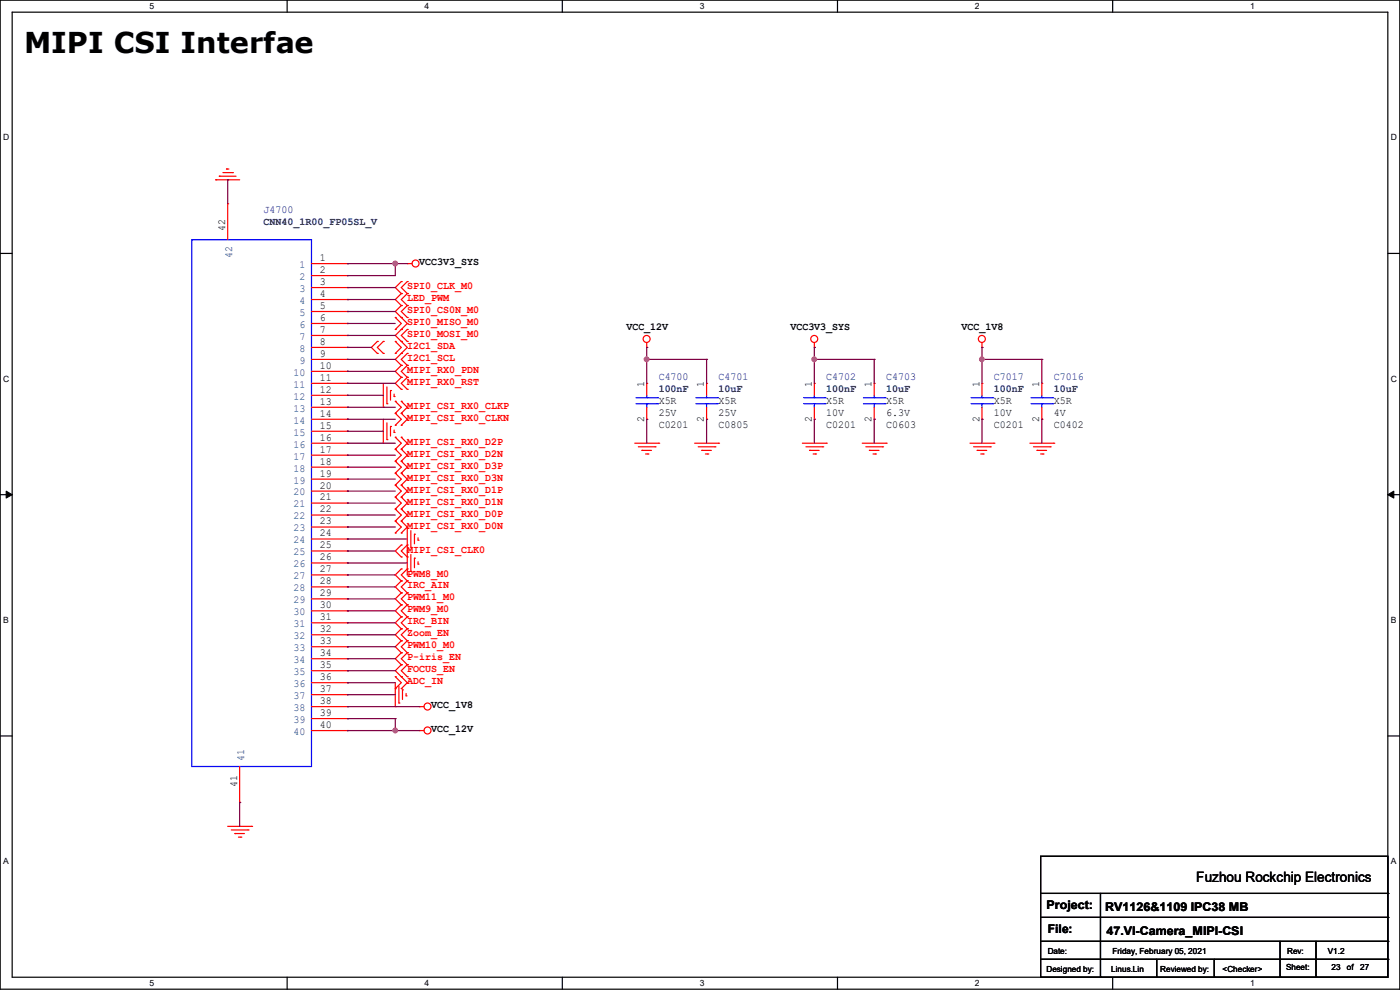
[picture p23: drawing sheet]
<svg xmlns="http://www.w3.org/2000/svg" width="297mm" height="210mm" viewBox="0 0 297 210" stroke-linecap="round" stroke-linejoin="round" font-family="sans-serif">
<defs><g id="words">
<text font-size="6.1" x="5.1" y="11.2">MIPI CSI Interfae</text>
<text font-size="3" x="253.8" y="187.2">Fuzhou Rockchip Electronics</text>
<g font-size="2.5">
<text x="222" y="192.9">Project:</text>
<text x="222.3" y="198">File:</text>
<text x="234.5" y="193.2">RV1126&amp;1109 IPC38 MB</text>
<text x="234.7" y="198.2">47.VI-Camera_MIPI-CSI</text>
</g>
<g font-size="2.3" fill="#000080">
<text x="55.9" y="45.1">J4700</text>
<text x="55.9" y="47.6">CNN40_1R00_FP05SL_V</text>
<text x="139.7" y="80.6">C4700</text>
<text x="139.7" y="83.2">100nF</text>
<text x="152.4" y="80.6">C4701</text>
<text x="152.4" y="83.2">10uF</text>
<text x="175.3" y="80.6">C4702</text>
<text x="175.3" y="83.2">100nF</text>
<text x="188" y="80.6">C4703</text>
<text x="188" y="83.2">10uF</text>
<text x="210.9" y="80.6">C7017</text>
<text x="210.9" y="83.2">100nF</text>
<text x="223.6" y="80.6">C7016</text>
<text x="223.6" y="83.2">10uF</text>
</g>
<g font-size="2.3">
<text x="47.8" y="49.1" transform="rotate(-90 47.8 49.1)">42</text>
<text x="67.9" y="55.4">1</text>
<text x="67.9" y="57.9">2</text>
<text x="88.9" y="56.3">VCC3V3_SYS</text>
<text x="67.9" y="60.5">3</text>
<text x="67.9" y="63">4</text>
<text x="67.9" y="65.5">5</text>
<text x="67.9" y="68.1">6</text>
<text x="67.9" y="70.6">7</text>
<text x="132.9" y="70">VCC_12V</text>
<text x="167.7" y="70">VCC3V3_SYS</text>
<text x="204" y="70">VCC_1V8</text>
<text x="67.9" y="73.2">8</text>
<text x="67.9" y="75.7">9</text>
<text x="67.9" y="78.2">10</text>
<text x="67.9" y="80.8">11</text>
<text x="67.9" y="83.3">12</text>
<text x="136.7" y="82.1" transform="rotate(-90 136.7 82.1)">1</text>
<text x="149.4" y="82.1" transform="rotate(-90 149.4 82.1)">1</text>
<text x="172.2" y="82.1" transform="rotate(-90 172.2 82.1)">1</text>
<text x="184.9" y="82.1" transform="rotate(-90 184.9 82.1)">1</text>
<text x="207.8" y="82.1" transform="rotate(-90 207.8 82.1)">1</text>
<text x="220.5" y="82.1" transform="rotate(-90 220.5 82.1)">1</text>
<text x="67.9" y="85.9">13</text>
<text x="67.9" y="88.4">14</text>
<text x="136.7" y="89.5" transform="rotate(-90 136.7 89.5)">2</text>
<text x="139.7" y="85.7">X5R</text>
<text x="139.7" y="88.3">25V</text>
<text x="149.4" y="89.5" transform="rotate(-90 149.4 89.5)">2</text>
<text x="152.4" y="85.7">X5R</text>
<text x="152.4" y="88.3">25V</text>
<text x="172.2" y="89.5" transform="rotate(-90 172.2 89.5)">2</text>
<text x="175.3" y="85.7">X5R</text>
<text x="175.3" y="88.3">10V</text>
<text x="184.9" y="89.5" transform="rotate(-90 184.9 89.5)">2</text>
<text x="188" y="85.7">X5R</text>
<text x="188" y="88.3">6.3V</text>
<text x="207.8" y="89.5" transform="rotate(-90 207.8 89.5)">2</text>
<text x="210.9" y="85.7">X5R</text>
<text x="210.9" y="88.3">10V</text>
<text x="220.5" y="89.5" transform="rotate(-90 220.5 89.5)">2</text>
<text x="223.6" y="85.7">X5R</text>
<text x="223.6" y="88.3">4V</text>
<text x="67.9" y="90.9">15</text>
<text x="67.9" y="93.5">16</text>
<text x="139.7" y="90.8">C0201</text>
<text x="152.4" y="90.8">C0805</text>
<text x="175.3" y="90.8">C0201</text>
<text x="188" y="90.8">C0603</text>
<text x="210.9" y="90.8">C0201</text>
<text x="223.6" y="90.8">C0402</text>
<text x="67.9" y="96">17</text>
<text x="67.9" y="98.6">18</text>
<text x="67.9" y="101.1">19</text>
<text x="67.9" y="103.6">20</text>
<text x="67.9" y="106.2">21</text>
<text x="67.9" y="108.7">22</text>
<text x="67.9" y="111.3">23</text>
<text x="67.9" y="113.8">24</text>
<text x="67.9" y="116.3">25</text>
<text x="67.9" y="118.9">26</text>
<text x="67.9" y="121.4">27</text>
<text x="67.9" y="124">28</text>
<text x="67.9" y="126.5">29</text>
<text x="67.9" y="129">30</text>
<text x="67.9" y="131.6">31</text>
<text x="67.9" y="134.1">32</text>
<text x="67.9" y="136.7">33</text>
<text x="67.9" y="139.2">34</text>
<text x="67.9" y="141.7">35</text>
<text x="67.9" y="144.3">36</text>
<text x="67.9" y="146.8">37</text>
<text x="67.9" y="149.4">38</text>
<text x="67.9" y="151.9">39</text>
<text x="67.9" y="154.4">40</text>
<text x="91.5" y="155.3">VCC_12V</text>
<text x="91.5" y="150.2">VCC_1V8</text>
<text x="50.3" y="166.9" transform="rotate(-90 50.3 166.9)">41</text>
</g>
<g font-size="2.3" fill="#004080">
<text x="49.3" y="54.7" transform="rotate(-90 49.3 54.7)">42</text>
<text x="63.5" y="56.9">1</text>
<text x="63.5" y="59.4">2</text>
<text x="63.5" y="61.9">3</text>
<text x="63.5" y="64.5">4</text>
<text x="63.5" y="67">5</text>
<text x="63.5" y="69.6">6</text>
<text x="63.5" y="72.1">7</text>
<text x="63.5" y="74.6">8</text>
<text x="63.5" y="77.2">9</text>
<text x="62.3" y="79.7">10</text>
<text x="62.3" y="82.3">11</text>
<text x="62.3" y="84.8">12</text>
<text x="62.3" y="87.3">13</text>
<text x="62.3" y="89.9">14</text>
<text x="62.3" y="92.4">15</text>
<text x="62.3" y="95">16</text>
<text x="62.3" y="97.5">17</text>
<text x="62.3" y="100">18</text>
<text x="62.3" y="102.6">19</text>
<text x="62.3" y="105.1">20</text>
<text x="62.3" y="107.7">21</text>
<text x="62.3" y="110.2">22</text>
<text x="62.3" y="112.7">23</text>
<text x="62.3" y="115.3">24</text>
<text x="62.3" y="117.8">25</text>
<text x="62.3" y="120.4">26</text>
<text x="62.3" y="122.9">27</text>
<text x="62.3" y="125.4">28</text>
<text x="62.3" y="128">29</text>
<text x="62.3" y="130.5">30</text>
<text x="62.3" y="133.1">31</text>
<text x="62.3" y="135.6">32</text>
<text x="62.3" y="138.1">33</text>
<text x="62.3" y="140.7">34</text>
<text x="62.3" y="143.2">35</text>
<text x="62.3" y="145.8">36</text>
<text x="62.3" y="148.3">37</text>
<text x="62.3" y="150.8">38</text>
<text x="62.3" y="153.4">39</text>
<text x="62.3" y="155.9">40</text>
<text x="51.8" y="161.3" transform="rotate(-90 51.8 161.3)">41</text>
</g>
<g font-size="2.3" fill="#f00">
<text x="86.4" y="61.3">SPI0_CLK_M0</text>
<text x="86.4" y="63.9">LED_PWM</text>
<text x="86.4" y="69">SPI0_MISO_M0</text>
<text x="86.4" y="66.4">SPI0_CS0N_M0</text>
<text x="86.4" y="71.5">SPI0_MOSI_M0</text>
<text x="86.4" y="76.6">I2C1_SCL</text>
<text x="86.4" y="74">I2C1_SDA</text>
<text x="86.4" y="79.1">MIPI_RX0_PDN</text>
<text x="86.4" y="81.7">MIPI_RX0_RST</text>
<text x="86.4" y="86.7">MIPI_CSI_RX0_CLKP</text>
<text x="86.4" y="89.3">MIPI_CSI_RX0_CLKN</text>
<text x="86.4" y="94.4">MIPI_CSI_RX0_D2P</text>
<text x="86.4" y="96.9">MIPI_CSI_RX0_D2N</text>
<text x="86.4" y="99.4">MIPI_CSI_RX0_D3P</text>
<text x="86.4" y="102">MIPI_CSI_RX0_D3N</text>
<text x="86.4" y="104.5">MIPI_CSI_RX0_D1P</text>
<text x="86.4" y="107.1">MIPI_CSI_RX0_D1N</text>
<text x="86.4" y="109.6">MIPI_CSI_RX0_D0P</text>
<text x="86.4" y="112.1">MIPI_CSI_RX0_D0N</text>
<text x="86.4" y="117.2">MIPI_CSI_CLK0</text>
<text x="86.4" y="122.3">PWM8_M0</text>
<text x="86.4" y="124.8">IRC_AIN</text>
<text x="86.4" y="127.4">PWM11_M0</text>
<text x="86.4" y="129.9">PWM9_M0</text>
<text x="86.4" y="135">Zoom_EN</text>
<text x="86.4" y="132.5">IRC_BIN</text>
<text x="86.4" y="137.5">PWM10_M0</text>
<text x="86.4" y="142.6">FOCUS_EN</text>
<text x="86.4" y="140.1">P-iris_EN</text>
<text x="86.4" y="145.2">ADC_IN</text>
</g>
<g font-size="1.8">
<text x="31.7" y="1.9">5</text>
<text x="90.1" y="1.9">4</text>
<text x="148.5" y="1.9">3</text>
<text x="206.8" y="1.9">2</text>
<text x="265.2" y="1.9">1</text>
<text x=".7" y="29.8">D</text>
<text x="295.1" y="29.8">D</text>
<text x=".7" y="80.9">C</text>
<text x="295.1" y="80.9">C</text>
<text x=".7" y="132.1">B</text>
<text x="295.1" y="132.1">B</text>
<text x=".7" y="183.3">A</text>
<text x="295.1" y="183.3">A</text>
<text x="222.3" y="202.3">Date:</text>
<text x="236" y="202.3">Friday, February 05, 2021</text>
<text x="273.1" y="202.3">Rev:</text>
<text x="281.7" y="202.3">V1.2</text>
<text x="31.7" y="209.2">5</text>
<text x="90.1" y="209.2">4</text>
<text x="148.5" y="209.2">3</text>
<text x="206.8" y="209.2">2</text>
<text x="222" y="206.1">Designed by:</text>
<text x="235.7" y="206.1">Linus.Lin</text>
<text x="246.2" y="206.1">Reviewed by:</text>
<text x="259.4" y="206.1">&lt;Checker&gt;</text>
<text x="265.2" y="209.2">1</text>
<text x="272.8" y="205.9">Sheet:</text>
<text x="282.5" y="205.9">23</text>
<text x="285.7" y="205.9">of</text>
<text x="288.6" y="205.9">27</text>
</g>
</g></defs>
<path d="M0 0h297v209.8h-297zM2.6 2.6h291.8v204.7h-291.8z" fill="none" stroke="#000" stroke-width=".25"/>
<g fill="#fff">
<path d="M31.7 .3h1v2h-1z"/>
<path d="M31.7 207.6h1v1.9h-1z"/>
</g>
<path d="M60.9 0v2.6M60.9 207.3v2.5" fill="none" stroke="#000" stroke-width=".25"/>
<g fill="#fff">
<path d="M90.1 .3h1v2h-1z"/>
<path d="M90.1 207.6h1v1.9h-1z"/>
</g>
<path d="M119.3 0v2.6M119.3 207.3v2.5" fill="none" stroke="#000" stroke-width=".25"/>
<g fill="#fff">
<path d="M148.5 .3h.9v2h-.9z"/>
<path d="M148.5 207.6h.9v1.9h-.9z"/>
</g>
<path d="M177.7 0v2.6M177.7 207.3v2.5" fill="none" stroke="#000" stroke-width=".25"/>
<g fill="#fff">
<path d="M206.8 .3h1v2h-1z"/>
<path d="M206.8 207.6h1v1.9h-1z"/>
</g>
<path d="M236.1 0v2.6M236.1 207.3v2.5" fill="none" stroke="#000" stroke-width=".25"/>
<g fill="#fff">
<path d="M265.2 .3h1v2h-1z"/>
<path d="M265.2 207.6h1v1.9h-1z"/>
<path d="M.7 28.2h1.2v1.9h-1.2z"/>
<path d="M295.1 28.2h1.2v1.9h-1.2z"/>
<path d="M.7 79.3h1.2v2h-1.2z"/>
<path d="M295.1 79.3h1.2v2h-1.2z"/>
</g>
<path d="M0 53.8h2.6M294.4 53.8h2.6" fill="none" stroke="#000" stroke-width=".25"/>
<g fill="#fff">
<path d="M.7 130.5h1.2v2h-1.2z"/>
<path d="M295.1 130.5h1.1v2h-1.1z"/>
</g>
<path d="M0 104.9h2.6M294.4 104.9h2.6" fill="none" stroke="#000" stroke-width=".25"/>
<path d="M1.3 104.2l1.3 .7-1.3 .8zM294.4 104.9l1.3-.7v1.5z" fill="#000" stroke="#000" stroke-width=".21"/>
<g fill="#fff">
<path d="M.7 181.7h1.2v2h-1.2z"/>
<path d="M295.1 181.7h1.1v2h-1.1z"/>
</g>
<g fill="none" stroke="#000" stroke-width=".25">
<path d="M0 156.1h2.6M294.4 156.1h2.6M220.8 181.7h73.6v25.6h-73.6zM220.8 189.5h73.6M220.8 194.6h73.6M220.8 199.7h73.6M233.5 189.5v17.8M271.6 199.7v7.6M279.2 199.7v7.6M294.4 189.5h.1M294.4 194.6h.1M294.4 199.7h.1"/>
<path d="M220.8 203.5h73.6M233.5 207.3h.1M245.4 207.3h.1M245.4 203.5v3.8M257.6 207.3h.1M257.6 203.5v3.8M271.6 207.3h.1M279.2 207.3h.1M294.4 203.5h.1"/>
</g>
<g fill="none" stroke="#f00" stroke-width=".25">
<path d="M45.8 38.1h.1M45.8 38.1h5M46.5 37.4h.1M46.5 37.4h3.6M47.3 36.6h2M48 35.9h.1M48 35.9h.6M49.3 36.6h.1M48.3 43.2h.1M48.3 43.2v7.6M66.1 55.9h7.6M66.1 58.5h7.6"/>
<path d="M73.7 55.9h.1M73.7 58.5h.1M85.1 59.7h.1M85.1 59.7l-1.2 1.3 1.2 1.3M86.4 55.9h.1M86.4 59.7h.1M86.4 55.9h1M86.4 59.7l-1.3 1.3 1.3 1.3M66.1 61h7.6M66.1 63.5h7.6M66.1 66.1h7.6M66.1 68.6h7.6"/>
<path d="M66.1 71.2h7.6M66.1 73.7h7.6M66.1 76.2h7.6M66.1 78.8h7.6M73.7 61h.1M73.7 63.5h.1M73.7 66.1h.1M73.7 68.6h.1M73.7 71.2h.1M73.7 73.7h.1M73.7 76.2h.1M73.7 78.8h.1"/>
<path d="M80.1 72.4h.1M80.1 75h.1M80.1 72.4l-1.3 1.3 1.3 1.3M81.3 75h.1M81.3 72.4h.1M81.3 72.4l-1.2 1.3 1.2 1.3M83.9 75h.1M83.9 72.4h.1M83.9 69.9h.1M83.9 67.4h.1M83.9 67.4l1.2 1.2-1.2 1.3M83.9 72.4l1.2 1.3-1.2 1.3"/>
<path d="M85.1 75h.1M85.1 77.5h.1M85.1 72.4h.1M85.1 69.9h.1M85.1 67.4h.1M85.1 62.3h.1M85.1 64.8h.1M85.1 64.8l-1.2 1.3 2.5 2.5-2.5 2.6 2.5 2.5-2.5 2.5 1.2 1.3M85.1 77.5l-1.2 1.3 1.2 1.3M85.1 62.3l-1.2 1.2 1.2 1.3M86.4 77.5h.1M86.4 75h.1"/>
<path d="M86.4 62.3h.1M86.4 64.8h.1M86.4 67.4h.1M86.4 72.4h.1M86.4 69.9h.1M86.4 75l-1.3 1.2 1.3 1.3M86.4 77.5l-1.3 1.3 1.3 1.3M86.4 62.3l-1.3 1.2 1.3 1.3M86.4 64.8l-1.3 1.3 1.3 1.3M86.4 69.9l-1.3 1.3 1.3 1.2M137.2 73.7h.1M137.2 72.7v1"/>
<path d="M172.8 73.7h.1M172.8 72.7v1M208.3 73.7h.1M208.3 72.7v1M66.1 94h7.6M66.1 81.3h7.6M66.1 83.9h7.6M66.1 86.4h7.6M66.1 88.9h7.6M66.1 91.5h7.6M66.1 96.6h7.6M66.1 99.1h7.6"/>
<path d="M73.7 81.3h.1M73.7 83.9h.1M73.7 86.4h.1M73.7 88.9h.1M73.7 91.5h.1M73.7 94h.1M73.7 96.6h.1M73.7 99.1h.1M81.3 86.4h.1M81.3 94h.1M81.3 81.3v5.1M81.3 88.9v5.1"/>
<path d="M82.1 85.6h.1M82.1 93.3h.1M82.1 82.1v3.5M82.1 89.7v3.6M82.8 82.8h.1M82.8 90.5h.1M82.8 82.8v2.1M82.8 90.5v2M83.6 84.1h.1M83.6 91.7h.1M83.6 83.6v.5M83.6 91.2v.5"/>
<path d="M83.9 87.7h.1M83.9 85.1h.1M83.9 90.2h.1M83.9 95.3h.1M83.9 92.8h.1M83.9 97.8h.1M83.9 85.1l1.2 1.3-1.2 1.3M83.9 87.7l1.2 1.2-1.2 1.3M83.9 92.8l1.2 1.2-1.2 1.3M83.9 95.3l1.2 1.3-1.2 1.2M83.9 97.8l1.2 1.3-1.2 1.3M85.1 80.1h.1"/>
<path d="M85.1 82.6h.1M85.1 87.7h.1M85.1 85.1h.1M85.1 90.2h.1M85.1 95.3h.1M85.1 92.8h.1M85.1 97.8h.1M85.1 80.1l-1.2 1.2 1.2 1.3M85.1 85.1l1.3 1.3-1.3 1.3M85.1 87.7l1.3 1.2-1.3 1.3M85.1 92.8l1.3 1.2-1.3 1.3M85.1 95.3l1.3 1.3-1.3 1.2"/>
<path d="M85.1 97.8l1.3 1.3-1.3 1.3M86.4 80.1h.1M86.4 82.6h.1M86.4 80.1l-1.3 1.2 1.3 1.3M134.7 94h5M135.4 94.8h3.6M136.2 95.5h.1M136.2 95.5h2M136.9 96.3h.6M137.2 81.3h.1M137.2 88.9h.1M137.2 81.3v2.6"/>
<path d="M137.2 86.4v2.5M137.5 96.3h.1M139 94.8h.1M139.7 94h.1M147.4 94h5M148.1 94.8h3.6M148.9 95.5h.1M148.9 95.5h2M149.6 96.3h.6M149.9 81.3h.1M149.9 88.9h.1M149.9 81.3v2.6"/>
<path d="M149.9 86.4v2.5M150.2 96.3h.1M151.7 94.8h.1M152.4 94h.1M170.2 94h5.1M171 94.8h3.5M171.7 95.5h.1M171.7 95.5h2.1M172.5 96.3h.5M172.8 81.3h.1M172.8 88.9h.1M172.8 81.3v2.6"/>
<path d="M172.8 86.4v2.5M173 96.3h.1M174.5 94.8h.1M175.3 94h.1M182.9 94h5.1M183.7 94.8h3.5M184.4 95.5h.1M184.4 95.5h2.1M185.2 96.3h.5M185.5 81.3h.1M185.5 88.9h.1M185.5 81.3v2.6"/>
<path d="M185.5 86.4v2.5M185.7 96.3h.1M187.2 94.8h.1M188 94h.1M205.8 94h5.1M206.5 94.8h3.6M207.3 95.5h.1M207.3 95.5h2M208.1 96.3h.5M208.3 81.3h.1M208.3 88.9h.1M208.3 81.3v2.6"/>
<path d="M208.3 86.4v2.5M208.6 96.3h.1M210.1 94.8h.1M210.9 94h.1M218.5 94h5.1M219.2 94.8h3.6M220 95.5h.1M220 95.5h2M220.8 96.3h.5M221 81.3h.1M221 88.9h.1M221 81.3v2.6"/>
<path d="M221 86.4v2.5M221.3 96.3h.1M222.8 94.8h.1M223.6 94h.1M66.1 101.6h7.6M66.1 104.2h7.6M66.1 106.7h7.6M66.1 109.3h7.6M66.1 111.8h7.6M66.1 114.3h7.6M66.1 116.9h7.6M66.1 119.4h7.6"/>
<path d="M73.7 101.6h.1M73.7 104.2h.1M73.7 106.7h.1M73.7 109.3h.1M73.7 111.8h.1M73.7 114.3h.1M73.7 116.9h.1M73.7 119.4h.1M83.9 100.4h.1M83.9 102.9h.1M83.9 105.5h.1M83.9 108h.1"/>
<path d="M83.9 110.5h.1M83.9 113.1h.1M83.9 100.4l1.2 1.2-1.2 1.3M83.9 102.9l1.2 1.3-1.2 1.3M83.9 105.5l1.2 1.2-1.2 1.3M83.9 108l1.2 1.3-1.2 1.2M83.9 110.5l1.2 1.3-1.2 1.3M85.1 115.6h.1M85.1 118.2h.1M85.1 100.4h.1M85.1 102.9h.1M85.1 105.5h.1"/>
<path d="M85.1 108h.1M85.1 110.5h.1M85.1 113.1h.1M85.1 115.6l-1.2 1.3 1.2 1.3M85.1 100.4l1.3 1.2-1.3 1.3M85.1 102.9l1.3 1.3-1.3 1.3M85.1 105.5l1.3 1.2-1.3 1.3M85.1 108l1.3 1.3-1.3 1.2M85.1 110.5l1.3 1.3M86.4 116.9h.1M86.4 118.2h.1M86.4 115.6h.1"/>
<path d="M86.4 111.8v10.2M86.4 115.6l-1.3 1.3 1.3 1.3M86.4 111.8l-1.3 1.3M87.2 116.1h.1M87.2 112.6v3.5M87.2 117.6v3.6M87.9 113.3h.1M87.9 118.4h.1M87.9 113.3v2.1M87.9 118.4v2M88.7 114.6h.1M88.7 119.7h.1"/>
<path d="M88.7 114.1v.5M88.7 119.2v.5M66.1 122h7.6M66.1 124.5h7.6M66.1 127h7.6M66.1 129.6h7.6M66.1 132.1h7.6M66.1 134.7h7.6M66.1 137.2h7.6M66.1 139.7h7.6M73.7 122h.1M73.7 124.5h.1"/>
<path d="M73.7 127h.1M73.7 129.6h.1M73.7 132.1h.1M73.7 134.7h.1M73.7 137.2h.1M73.7 139.7h.1M85.1 133.4h.1M85.1 135.9h.1M85.1 138.5h.1M85.1 120.7h.1M85.1 123.2h.1M85.1 125.8h.1"/>
<path d="M85.1 128.3h.1M85.1 130.9h.1M85.1 133.4l-1.2 1.3 1.2 1.2M85.1 138.5l-1.2 1.2 1.2 1.3M85.1 120.7l-1.2 1.3 1.2 1.2M85.1 123.2l-1.2 1.3 1.2 1.3M85.1 125.8l-1.2 1.2 1.2 1.3M85.1 128.3l-1.2 1.3 1.2 1.3M85.1 130.9l-1.2 1.2 1.2 1.3M85.1 135.9l-1.2 1.3 1.2 1.3M86.4 122h.1M86.4 135.9h.1"/>
<path d="M86.4 133.4h.1M86.4 138.5h.1M86.4 123.2h.1M86.4 120.7h.1M86.4 125.8h.1M86.4 128.3h.1M86.4 130.9h.1M86.4 133.4l-1.3 1.3 1.3 1.2M86.4 138.5l-1.3 1.2 1.3 1.3M86.4 120.7l-1.3 1.3 1.3 1.2M86.4 123.2l-1.3 1.3 1.3 1.3M86.4 125.8l-1.3 1.2 1.3 1.3"/>
<path d="M86.4 128.3l-1.3 1.3 1.3 1.3M86.4 130.9l-1.3 1.2 1.3 1.3M86.4 135.9l-1.3 1.3 1.3 1.3M87.2 121.2h.1M66.1 155h7.6M66.1 149.9h7.6M66.1 142.3h7.6M66.1 144.8h7.6M66.1 147.4h7.6M66.1 152.4h7.6M73.7 142.3h.1M73.7 144.8h.1"/>
<path d="M73.7 147.4h.1M73.7 149.9h.1M73.7 152.4h.1M73.7 155h.1M83.9 149.9h.1M83.9 146.1h.1M83.9 143.6h.1M83.9 144.8v5.1M83.9 143.6l1.2 1.2-1.2 1.3M84.6 149.1h.1M84.6 145.6v3.5M85.1 141h.1"/>
<path d="M85.1 143.6h.1M85.1 146.1h.1M85.1 141l-1.2 1.3 2.5 2.5-1.3 1.3M85.4 146.3h.1M85.4 146.3v2.1M86.1 147.6h.1M86.1 147.1v.5M86.4 143.6h.1M86.4 141h.1M86.4 141l-1.3 1.3 1.3 1.3M88.9 155h.1M88.9 149.9h.1"/>
<path d="M88.9 155h1.1M88.9 149.9h1.1M48.3 175.3h5.1M49.1 176.1h3.5M49.8 176.8h.1M49.8 176.8h2.1M50.6 177.6h.5M50.8 170.2h.1M50.8 162.6v7.6M51.1 177.6h.1M52.6 176.1h.1M53.4 175.3h.1"/>
<circle cx="88.2" cy="55.9" r=".74"/>
<circle cx="137.2" cy="71.9" r=".74"/>
<circle cx="172.7" cy="71.9" r=".74"/>
<circle cx="208.3" cy="71.9" r=".74"/>
<circle cx="90.7" cy="149.9" r=".74"/>
<circle cx="90.7" cy="155" r=".74"/>
</g>
<g fill="none" stroke="#00f" stroke-width=".25">
<path d="M40.7 50.8h25.4v111.8h-25.4zM134.9 85.6h4.6M134.9 84.4h4.6M137.2 84.4h.1M137.2 85.6h.1M137.2 83.9v.5M137.2 85.6v.8M139.5 85.6h.1M139.5 84.4h.1M147.6 85.6h4.6M147.6 84.4h4.6M149.9 84.4h.1"/>
<path d="M149.9 85.6h.1M149.9 83.9v.5M149.9 85.6v.8M152.2 85.6h.1M152.2 84.4h.1M170.5 85.6h4.5M170.5 84.4h4.5M172.8 84.4h.1M172.8 85.6h.1M172.8 83.9v.5M172.8 85.6v.8M175 85.6h.1"/>
<path d="M175 84.4h.1M183.2 85.6h4.5M183.2 84.4h4.5M185.5 84.4h.1M185.5 85.6h.1M185.5 83.9v.5M185.5 85.6v.8M187.7 85.6h.1M187.7 84.4h.1M206 85.6h4.6M206 84.4h4.6M208.3 84.4h.1"/>
<path d="M208.3 85.6h.1M208.3 83.9v.5M208.3 85.6v.8M210.6 85.6h.1M210.6 84.4h.1M218.7 85.6h4.6M218.7 84.4h4.6M221 84.4h.1M221 85.6h.1M221 83.9v.5M221 85.6v.8M223.3 85.6h.1"/>
<path d="M223.3 84.4h.1"/>
</g>
<g fill="none" stroke="#800040" stroke-width=".25">
<path d="M48.3 38.1h.1M48.3 38.1v5.1M73.7 55.9h.1M73.7 58.5h.1M73.7 55.9h12.7M83.9 55.9h.1M83.9 55.9v2.6h-10.2M73.7 71.2h.1M73.7 78.8h.1M73.7 73.7h.1M73.7 76.2h.1M73.7 61h.1"/>
<path d="M73.7 68.6h.1M73.7 66.1h.1M73.7 63.5h.1M73.7 76.2h10.2M73.7 71.2h10.2M73.7 78.8h10.2M73.7 73.7h5.1M73.7 61h10.2M73.7 68.6h10.2M73.7 66.1h10.2M73.7 63.5h10.2M137.2 73.7h.1"/>
<path d="M137.2 76.2h.1M137.2 73.7v7.6M137.2 76.2h12.7M149.9 76.2h.1M149.9 76.2v5.1M172.8 73.7h.1M172.8 76.2h.1M172.8 76.2h12.7M172.8 73.7v7.6M185.5 76.2h.1M185.5 76.2v5.1M208.3 73.7h.1"/>
<path d="M208.3 76.2h.1M208.3 76.2h12.7M208.3 73.7v7.6M221 76.2h.1M221 76.2v5.1M73.7 88.9h.1M73.7 91.5h.1M73.7 96.6h.1M73.7 99.1h.1M73.7 94h.1M73.7 86.4h.1M73.7 83.9h.1"/>
<path d="M73.7 81.3h.1M73.7 88.9h10.2M73.7 91.5h7.6M73.7 96.6h10.2M73.7 99.1h10.2M73.7 94h10.2M73.7 86.4h10.2M73.7 83.9h7.6M73.7 81.3h10.2M137.2 88.9h.1M137.2 88.9v5.1M149.9 88.9h.1"/>
<path d="M149.9 88.9v5.1M172.8 88.9h.1M172.8 88.9v5.1M185.5 88.9h.1M185.5 88.9v5.1M208.3 88.9h.1M208.3 88.9v5.1M221 88.9h.1M221 88.9v5.1M73.7 104.2h.1M73.7 101.6h.1M73.7 106.7h.1"/>
<path d="M73.7 111.8h.1M73.7 109.3h.1M73.7 116.9h.1M73.7 114.3h.1M73.7 119.4h.1M73.7 104.2h10.2M73.7 101.6h10.2M73.7 106.7h10.2M73.7 111.8h10.2M73.7 109.3h10.2M73.7 116.9h10.2M73.7 114.3h12.7"/>
<path d="M73.7 119.4h12.7M73.7 132.1h.1M73.7 134.7h.1M73.7 122h.1M73.7 124.5h.1M73.7 127h.1M73.7 129.6h.1M73.7 137.2h.1M73.7 139.7h.1M73.7 132.1h10.2M73.7 134.7h10.2M73.7 122h10.2"/>
<path d="M73.7 124.5h10.2M73.7 127h10.2M73.7 129.6h10.2M73.7 137.2h10.2M73.7 139.7h10.2M73.7 152.4h.1M73.7 155h.1M73.7 144.8h.1M73.7 147.4h.1M73.7 142.3h.1M73.7 149.9h.1M73.7 152.4h10.2"/>
<path d="M73.7 155h15.2M73.7 144.8h10.2M73.7 147.4h10.2M73.7 142.3h10.2M73.7 149.9h15.2M83.9 152.4h.1M83.9 155h.1M83.9 152.4v2.6M50.8 170.2h.1M50.8 170.2v5.1"/>
</g>
<g fill="#f0f" stroke="#f0f" stroke-width=".25">
<circle cx="137.2" cy="76.2" r=".49"/>
<circle cx="172.7" cy="76.2" r=".49"/>
<circle cx="83.8" cy="155" r=".49"/>
<circle cx="83.8" cy="55.9" r=".49"/>
<circle cx="208.3" cy="76.2" r=".49"/>
</g>
<use href="#words"/>
</svg>
